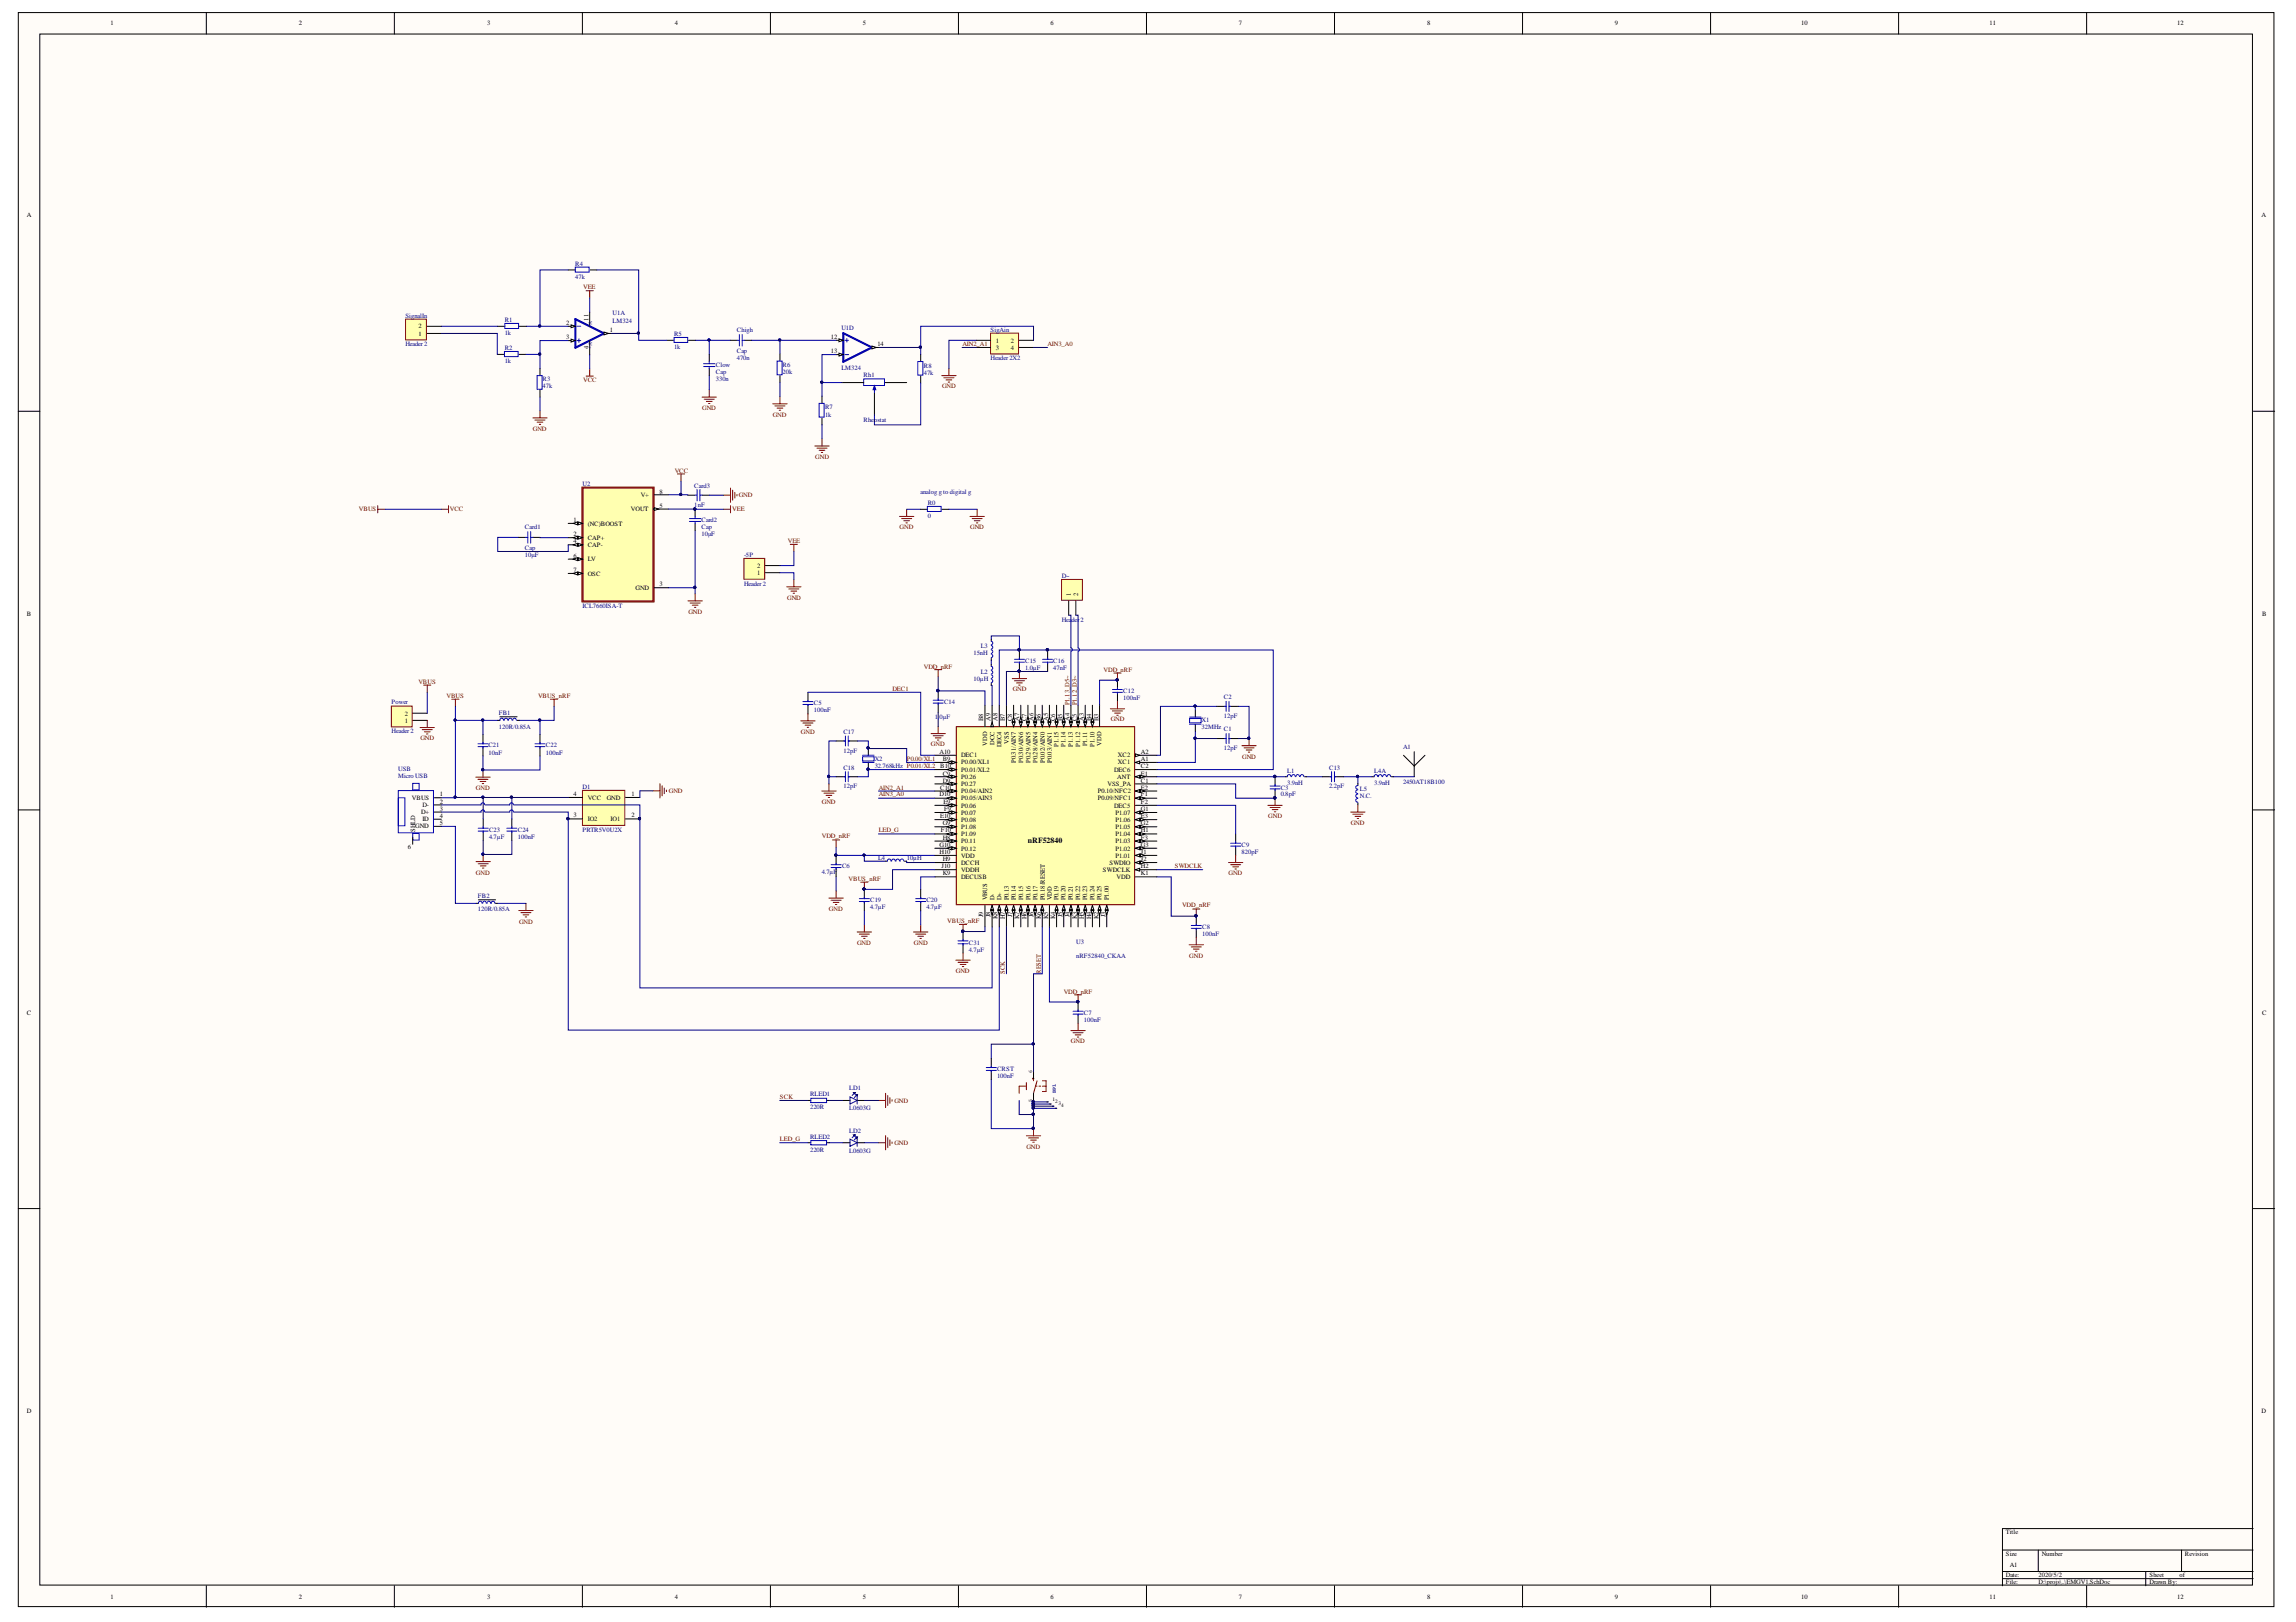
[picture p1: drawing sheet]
<svg xmlns="http://www.w3.org/2000/svg" width="297mm" height="210mm" viewBox="0 0 297 210" stroke-linecap="round" stroke-linejoin="round" font-family="sans-serif">
<defs><g id="words">
<text font-size="1" x="133" y="109.1">nRF52840</text>
<g font-size=".8">
<text x="14.3" y="3.3">1</text>
<text x="38.7" y="3.3">2</text>
<text x="63" y="3.3">3</text>
<text x="87.3" y="3.3">4</text>
<text x="111.6" y="3.3">5</text>
<text x="135.9" y="3.3">6</text>
<text x="160.3" y="3.3">7</text>
<text x="184.6" y="3.3">8</text>
<text x="208.9" y="3.3">9</text>
<text x="233" y="3.3">10</text>
<text x="257.4" y="3.3">11</text>
<text x="281.7" y="3.3">12</text>
<text x="3.5" y="28.1">A</text>
<text x="292.6" y="28.1">A</text>
<text x="76.1" y="41.5" transform="rotate(-90 76.1 41.5)">11</text>
<text x="54.1" y="43.4">1</text>
<text x="54.1" y="42.5">2</text>
<text x="73.2" y="43.9">3</text>
<text x="73.2" y="42.1">2</text>
<text x="76.1" y="45.2" transform="rotate(-90 76.1 45.2)">4</text>
<text x="78.9" y="43">1</text>
<text x="107.5" y="43.8">12</text>
<text x="107.5" y="45.7">13</text>
<text x="113.5" y="44.8">14</text>
<text x="128.8" y="44.4">1</text>
<text x="128.8" y="45.3">3</text>
<text x="130.8" y="44.4">2</text>
<text x="130.8" y="45.3">4</text>
<text x="82.9" y="64.3">V+</text>
<text x="85.3" y="63.9">8</text>
<text x="85.3" y="65.7">5</text>
<text x="74.2" y="67.6">1</text>
<text x="74.2" y="69.4">2</text>
<text x="74.2" y="70.3">4</text>
<text x="76" y="68">(NC)BOOST</text>
<text x="76" y="69.9">CAP+</text>
<text x="76" y="70.8">CAP-</text>
<text x="81.6" y="66.2">VOUT</text>
<text x="74.2" y="72.1">6</text>
<text x="74.2" y="74">7</text>
<text x="76" y="72.7">LV</text>
<text x="76" y="74.5">OSC</text>
<text x="82.2" y="76.4">GND</text>
<text x="85.3" y="75.9">3</text>
<text x="97.9" y="74.4">1</text>
<text x="97.9" y="73.5">2</text>
<text x="138.5" y="77.1" transform="rotate(-90 138.5 77.1)">1</text>
<text x="139.5" y="77.1" transform="rotate(-90 139.5 77.1)">2</text>
<text x="3.5" y="79.8">B</text>
<text x="292.6" y="79.8">B</text>
<text x="52.4" y="93.5">1</text>
<text x="52.4" y="92.6">2</text>
<text x="127.2" y="93.3" transform="rotate(-90 127.2 93.3)">B8</text>
<text x="128.1" y="93.3" transform="rotate(-90 128.1 93.3)">A9</text>
<text x="129.1" y="93.3" transform="rotate(-90 129.1 93.3)">A8</text>
<text x="130" y="93.3" transform="rotate(-90 130 93.3)">B7</text>
<text x="130.9" y="93.3" transform="rotate(-90 130.9 93.3)">C8</text>
<text x="131.9" y="93.3" transform="rotate(-90 131.9 93.3)">A7</text>
<text x="132.8" y="93.3" transform="rotate(-90 132.8 93.3)">C7</text>
<text x="133.7" y="93.3" transform="rotate(-90 133.7 93.3)">A6</text>
<text x="134.7" y="93.3" transform="rotate(-90 134.7 93.3)">B6</text>
<text x="135.6" y="93.3" transform="rotate(-90 135.6 93.3)">A5</text>
<text x="136.5" y="93.3" transform="rotate(-90 136.5 93.3)">C6</text>
<text x="137.4" y="93.3" transform="rotate(-90 137.4 93.3)">B5</text>
<text x="138.4" y="93.3" transform="rotate(-90 138.4 93.3)">A4</text>
<text x="139.3" y="93.3" transform="rotate(-90 139.3 93.3)">C5</text>
<text x="140.2" y="93.3" transform="rotate(-90 140.2 93.3)">A3</text>
<text x="141.2" y="93.3" transform="rotate(-90 141.2 93.3)">B4</text>
<text x="142.1" y="93.3" transform="rotate(-90 142.1 93.3)">B3</text>
<text x="121.5" y="97.6">A10</text>
<text x="121.6" y="99.4">B10</text>
<text x="122" y="98.5">B9</text>
<text x="122" y="100.4">C9</text>
<text x="122" y="101.3">D9</text>
<text x="124.3" y="98">DEC1</text>
<text x="124.3" y="98.9">P0.00/XL1</text>
<text x="124.3" y="99.9">P0.01/XL2</text>
<text x="124.3" y="100.8">P0.26</text>
<text x="124.3" y="101.7">P0.27</text>
<text x="127.7" y="96.5" transform="rotate(-90 127.7 96.5)">VDD</text>
<text x="128.6" y="96.4" transform="rotate(-90 128.6 96.4)">DCC</text>
<text x="129.6" y="96.7" transform="rotate(-90 129.6 96.7)">DEC4</text>
<text x="130.5" y="96.2" transform="rotate(-90 130.5 96.2)">VSS</text>
<text x="131.4" y="98.8" transform="rotate(-90 131.4 98.8)">P0.31/AIN7</text>
<text x="132.4" y="98.8" transform="rotate(-90 132.4 98.8)">P0.30/AIN6</text>
<text x="133.3" y="98.8" transform="rotate(-90 133.3 98.8)">P0.29/AIN5</text>
<text x="134.2" y="98.8" transform="rotate(-90 134.2 98.8)">P0.28/AIN4</text>
<text x="135.2" y="98.8" transform="rotate(-90 135.2 98.8)">P0.02/AIN0</text>
<text x="136.1" y="98.8" transform="rotate(-90 136.1 98.8)">P0.03/AIN1</text>
<text x="136.9" y="96.6" transform="rotate(-90 136.9 96.6)">P1.15</text>
<text x="137.9" y="96.6" transform="rotate(-90 137.9 96.6)">P1.14</text>
<text x="138.8" y="96.6" transform="rotate(-90 138.8 96.6)">P1.13</text>
<text x="139.7" y="96.6" transform="rotate(-90 139.7 96.6)">P1.12</text>
<text x="140.7" y="96.6" transform="rotate(-90 140.7 96.6)">P1.11</text>
<text x="141.6" y="96.6" transform="rotate(-90 141.6 96.6)">P1.10</text>
<text x="142.5" y="96.5" transform="rotate(-90 142.5 96.5)">VDD</text>
<text x="143.3" y="101.7">VSS_PA</text>
<text x="144.1" y="99.9">DEC6</text>
<text x="144.5" y="100.8">ANT</text>
<text x="144.6" y="98.9">XC1</text>
<text x="144.6" y="98">XC2</text>
<text x="147.6" y="101.3">C1</text>
<text x="147.6" y="100.4">E1</text>
<text x="147.6" y="99.4">C2</text>
<text x="147.6" y="98.5">A1</text>
<text x="147.6" y="97.6">A2</text>
<text x="53.3" y="103.5">VBUS</text>
<text x="53.7" y="107.7" transform="rotate(-90 53.7 107.7)">SHLD</text>
<text x="53.7" y="107.2">GND</text>
<text x="54.5" y="105.3">D+</text>
<text x="54.6" y="104.4">D-</text>
<text x="54.6" y="106.3">ID</text>
<text x="56.9" y="103.1">1</text>
<text x="56.9" y="104">2</text>
<text x="56.9" y="104.9">3</text>
<text x="56.9" y="106.8">5</text>
<text x="56.9" y="105.9">4</text>
<text x="74.2" y="103">4</text>
<text x="74.2" y="105.8">3</text>
<text x="76" y="103.5">VCC</text>
<text x="76" y="106.3">IO2</text>
<text x="78.5" y="103.5">GND</text>
<text x="79" y="106.3">IO1</text>
<text x="81.7" y="103">1</text>
<text x="81.7" y="105.8">2</text>
<text x="121.5" y="103.1">D10</text>
<text x="121.6" y="102.2">C10</text>
<text x="121.6" y="105.9">E10</text>
<text x="121.7" y="107.7">F10</text>
<text x="122" y="106.8">G9</text>
<text x="122.1" y="104">E9</text>
<text x="122.1" y="104.9">F9</text>
<text x="124.3" y="107.3">P1.08</text>
<text x="124.3" y="102.6">P0.04/AIN2</text>
<text x="124.3" y="103.6">P0.05/AIN3</text>
<text x="124.3" y="104.5">P0.06</text>
<text x="124.3" y="105.4">P0.07</text>
<text x="124.3" y="106.4">P0.08</text>
<text x="142" y="103.6">P0.09/NFC1</text>
<text x="142" y="102.6">P0.10/NFC2</text>
<text x="144.1" y="104.5">DEC5</text>
<text x="144.3" y="107.3">P1.05</text>
<text x="144.3" y="106.4">P1.06</text>
<text x="144.3" y="105.4">P1.07</text>
<text x="147.6" y="103.1">F1</text>
<text x="147.6" y="104">F2</text>
<text x="147.6" y="102.2">E2</text>
<text x="147.6" y="106.8">G2</text>
<text x="147.6" y="107.7">H1</text>
<text x="147.6" y="105.9">E3</text>
<text x="147.6" y="104.9">G1</text>
<text x="52.8" y="109.8">6</text>
<text x="121.5" y="110.5">H10</text>
<text x="121.5" y="109.6">G10</text>
<text x="121.8" y="112.4">J10</text>
<text x="122" y="111.4">H9</text>
<text x="122" y="113.3">K9</text>
<text x="122" y="108.6">H8</text>
<text x="124.3" y="111">VDD</text>
<text x="124.3" y="112.9">VDDH</text>
<text x="124.3" y="111.9">DCCH</text>
<text x="124.3" y="113.7">DECUSB</text>
<text x="124.3" y="108.2">P1.09</text>
<text x="124.3" y="110.1">P0.12</text>
<text x="124.3" y="109.2">P0.11</text>
<text x="142.7" y="112.9">SWDCLK</text>
<text x="143.5" y="111.9">SWDIO</text>
<text x="144.3" y="111">P1.01</text>
<text x="144.3" y="110.1">P1.02</text>
<text x="144.3" y="109.2">P1.03</text>
<text x="144.3" y="108.2">P1.04</text>
<text x="144.5" y="113.7">VDD</text>
<text x="147.6" y="112.4">H2</text>
<text x="147.6" y="111.4">J2</text>
<text x="147.6" y="110.5">J1</text>
<text x="147.6" y="113.3">K1</text>
<text x="147.6" y="109.6">G3</text>
<text x="147.6" y="108.6">F3</text>
<text x="127.2" y="118.7" transform="rotate(-90 127.2 118.7)">J9</text>
<text x="127.7" y="116.5" transform="rotate(-90 127.7 116.5)">VBUS</text>
<text x="128.1" y="118.7" transform="rotate(-90 128.1 118.7)">J8</text>
<text x="128.6" y="116.5" transform="rotate(-90 128.6 116.5)">D-</text>
<text x="129.1" y="119" transform="rotate(-90 129.1 119)">K8</text>
<text x="129.6" y="116.5" transform="rotate(-90 129.6 116.5)">D+</text>
<text x="130" y="119" transform="rotate(-90 130 119)">H7</text>
<text x="130.5" y="116.5" transform="rotate(-90 130.5 116.5)">P0.13</text>
<text x="130.9" y="118.7" transform="rotate(-90 130.9 118.7)">J7</text>
<text x="131.4" y="116.5" transform="rotate(-90 131.4 116.5)">P0.14</text>
<text x="131.9" y="119" transform="rotate(-90 131.9 119)">K7</text>
<text x="132.4" y="116.5" transform="rotate(-90 132.4 116.5)">P0.15</text>
<text x="132.8" y="119" transform="rotate(-90 132.8 119)">H6</text>
<text x="133.3" y="116.5" transform="rotate(-90 133.3 116.5)">P0.16</text>
<text x="133.7" y="118.7" transform="rotate(-90 133.7 118.7)">J6</text>
<text x="134.2" y="116.5" transform="rotate(-90 134.2 116.5)">P0.17</text>
<text x="134.7" y="119" transform="rotate(-90 134.7 119)">K6</text>
<text x="135.2" y="116.5" transform="rotate(-90 135.2 116.5)">P0.18/RESET</text>
<text x="135.6" y="119" transform="rotate(-90 135.6 119)">K5</text>
<text x="136.1" y="116.5" transform="rotate(-90 136.1 116.5)">VDD</text>
<text x="136.5" y="119" transform="rotate(-90 136.5 119)">K4</text>
<text x="136.9" y="116.5" transform="rotate(-90 136.9 116.5)">P0.19</text>
<text x="137.4" y="118.7" transform="rotate(-90 137.4 118.7)">J5</text>
<text x="137.9" y="116.5" transform="rotate(-90 137.9 116.5)">P0.20</text>
<text x="138.4" y="118.7" transform="rotate(-90 138.4 118.7)">J4</text>
<text x="138.8" y="116.5" transform="rotate(-90 138.8 116.5)">P0.21</text>
<text x="139.3" y="119" transform="rotate(-90 139.3 119)">K3</text>
<text x="139.7" y="116.5" transform="rotate(-90 139.7 116.5)">P0.22</text>
<text x="140.2" y="119" transform="rotate(-90 140.2 119)">H5</text>
<text x="140.7" y="116.5" transform="rotate(-90 140.7 116.5)">P0.23</text>
<text x="141.2" y="119" transform="rotate(-90 141.2 119)">H4</text>
<text x="141.6" y="116.5" transform="rotate(-90 141.6 116.5)">P0.24</text>
<text x="142.1" y="119" transform="rotate(-90 142.1 119)">K2</text>
<text x="142.5" y="116.5" transform="rotate(-90 142.5 116.5)">P0.25</text>
<text x="143" y="118.7" transform="rotate(-90 143 118.7)">J3</text>
<text x="143.4" y="116.5" transform="rotate(-90 143.4 116.5)">P1.00</text>
<text x="3.5" y="131.4">C</text>
<text x="292.6" y="131.4">C</text>
<text x="3.5" y="182.9">D</text>
<text x="292.6" y="182.9">D</text>
<text x="259.5" y="198.5">Title</text>
<text x="259.5" y="201.3">Size</text>
<text x="260" y="202.8">A1</text>
<text x="264.1" y="201.3">Number</text>
<text x="282.7" y="201.3">Revision</text>
<text x="14.3" y="206.9">1</text>
<text x="38.7" y="206.9">2</text>
<text x="63" y="206.9">3</text>
<text x="87.3" y="206.9">4</text>
<text x="111.6" y="206.9">5</text>
<text x="135.9" y="206.9">6</text>
<text x="160.3" y="206.9">7</text>
<text x="184.6" y="206.9">8</text>
<text x="208.9" y="206.9">9</text>
<text x="233" y="206.9">10</text>
<text x="257.4" y="206.9">11</text>
<text x="259.5" y="204.1">Date:</text>
<text x="259.5" y="205">File:</text>
<text x="263.7" y="204.1">2020/5/2</text>
<text x="263.7" y="205">D:\projs\..\EMGV1.SchDoc</text>
<text x="278.1" y="204.1">Sheet</text>
<text x="278.1" y="205">Drawn By:</text>
<text x="281.7" y="206.9">12</text>
<text x="282" y="204.1">of</text>
</g>
<g font-size=".8" fill="#000080">
<text x="74.4" y="34.4">R4</text>
<text x="52.4" y="41.1">SignalIn</text>
<text x="65.3" y="41.7">R1</text>
<text x="74.4" y="36.1">47k</text>
<text x="79.3" y="40.8">U1A</text>
<text x="79.3" y="41.7">LM324</text>
<text x="52.4" y="44.8">Header2</text>
<text x="65.3" y="43.3">1k</text>
<text x="65.3" y="47">1k</text>
<text x="65.3" y="45.3">R2</text>
<text x="87.2" y="45.2">1k</text>
<text x="87.2" y="43.5">R5</text>
<text x="92.6" y="47.5">Clow</text>
<text x="95.3" y="46.6">470n</text>
<text x="95.3" y="43">Chigh</text>
<text x="95.3" y="45.6">Cap</text>
<text x="101.2" y="47.5">R6</text>
<text x="108.9" y="42.7">U1D</text>
<text x="108.9" y="47.8">LM324</text>
<text x="119.5" y="47.6">R8</text>
<text x="128.1" y="42.9">SigAin</text>
<text x="128.1" y="46.6">Header2X2</text>
<text x="70.2" y="50.3">47k</text>
<text x="70.2" y="49.3">R3</text>
<text x="92.6" y="49.3">330n</text>
<text x="92.6" y="48.4">Cap</text>
<text x="101.2" y="48.4">20k</text>
<text x="106.7" y="53.9">1k</text>
<text x="106.7" y="53">R7</text>
<text x="111.7" y="48.8">Rh1</text>
<text x="119.5" y="48.5">47k</text>
<text x="111.7" y="54.6">Rheostat</text>
<text x="75.4" y="62.9">U2</text>
<text x="89.8" y="65.6">1nF</text>
<text x="89.8" y="63.1">Card3</text>
<text x="119.1" y="63.9">analog g to digital g</text>
<text x="120" y="65.4">R0</text>
<text x="67.9" y="68.5">Card1</text>
<text x="67.9" y="71.1">Cap</text>
<text x="90.8" y="69.4">10μF</text>
<text x="90.8" y="67.5">Card2</text>
<text x="90.8" y="68.4">Cap</text>
<text x="120" y="67">0</text>
<text x="67.9" y="72.1">10μF</text>
<text x="96.3" y="72.1">-5P</text>
<text x="96.3" y="75.8">Header2</text>
<text x="137.4" y="74.8">D~</text>
<text x="75.4" y="78.7">ICL7660ISA-T</text>
<text x="126.9" y="83.9">L3</text>
<text x="137.4" y="80.5">Hea</text>
<text x="138.6" y="80.5">der</text>
<text x="139.8" y="80.5">2</text>
<text x="125.9" y="88.1">10µH</text>
<text x="125.9" y="84.8">15nH</text>
<text x="126.9" y="87.2">L2</text>
<text x="132.6" y="85.8">C15</text>
<text x="132.6" y="86.7">1.0µF</text>
<text x="136.3" y="85.8">C16</text>
<text x="136.3" y="86.7">47nF</text>
<text x="145.3" y="89.7">C12</text>
<text x="50.7" y="91.2">Power</text>
<text x="50.7" y="94.9">Header2</text>
<text x="64.5" y="92.5">FB1</text>
<text x="64.5" y="94.3">120R/0.85A</text>
<text x="105.3" y="91.2">C5</text>
<text x="105.3" y="92.2">100nF</text>
<text x="109.1" y="95">C17</text>
<text x="121" y="93">1.0µF</text>
<text x="122.1" y="91.1">C14</text>
<text x="145.3" y="90.7">100nF</text>
<text x="155.5" y="93.4">X1</text>
<text x="155.5" y="94.4">32MHz</text>
<text x="158.3" y="94.6">C1</text>
<text x="158.3" y="90.5">C2</text>
<text x="158.3" y="92.9">12pF</text>
<text x="51.5" y="100.7">Micro USB</text>
<text x="51.5" y="99.8">USB</text>
<text x="63.2" y="96.7">C21</text>
<text x="63.2" y="97.7">10nF</text>
<text x="70.6" y="96.7">C22</text>
<text x="70.6" y="97.7">100nF</text>
<text x="109.1" y="99.6">C18</text>
<text x="109.1" y="102">12pF</text>
<text x="109.1" y="97.4">12pF</text>
<text x="113.2" y="98.4">X2</text>
<text x="113.2" y="99.4">32.768kHz P0.01/XL2</text>
<text x="158.3" y="97.1">12pF</text>
<text x="166.5" y="100">L1</text>
<text x="166.5" y="101.5">3.9nH</text>
<text x="172" y="99.6">C13</text>
<text x="172" y="102">2.2pF</text>
<text x="177.8" y="100">L4A</text>
<text x="177.8" y="101.5">3.9nH</text>
<text x="181.5" y="97">A1</text>
<text x="181.5" y="101.5">2450AT18B100</text>
<text x="63.3" y="107.6">C23</text>
<text x="67" y="107.6">C24</text>
<text x="75.4" y="102.1">D1</text>
<text x="75.4" y="107.6">PRTR5V0U2X</text>
<text x="165.7" y="102.2">C3</text>
<text x="165.7" y="103.1">0.8pF</text>
<text x="175.9" y="102.4">L5</text>
<text x="175.9" y="103.3">N.C.</text>
<text x="63.3" y="108.6">4.7µF</text>
<text x="67" y="108.6">100nF</text>
<text x="106.3" y="113.1">4.7µF</text>
<text x="108.9" y="112.4">C6</text>
<text x="113.6" y="111.3">L4</text>
<text x="117.3" y="111.3">10µH</text>
<text x="160.6" y="109.6">C9</text>
<text x="160.6" y="110.5">820pF</text>
<text x="61.8" y="116.2">FB2</text>
<text x="61.8" y="117.9">120R/0.85A</text>
<text x="112.6" y="116.8">C19</text>
<text x="112.6" y="117.7">4.7µF</text>
<text x="119.9" y="116.8">C20</text>
<text x="119.9" y="117.7">4.7µF</text>
<text x="125.3" y="122.2">C31</text>
<text x="125.3" y="123.2">4.7µF</text>
<text x="139.2" y="122.2">U3</text>
<text x="139.2" y="124">nRF52840_CKAA</text>
<text x="155.5" y="120.2">C8</text>
<text x="155.5" y="121.1">100nF</text>
<text x="140.2" y="131.4">C7</text>
<text x="140.2" y="132.3">100nF</text>
<text x="104.8" y="141.8">RLED1</text>
<text x="104.8" y="143.5">220R</text>
<text x="109.9" y="141.1">LD1</text>
<text x="109.9" y="143.7">L0603G</text>
<text x="129" y="138.6">CRST</text>
<text x="129" y="139.6">100nF</text>
<text x="104.8" y="147.3">RLED2</text>
<text x="104.8" y="149">220R</text>
<text x="109.9" y="146.6">LD2</text>
<text x="109.9" y="149.2">L0603G</text>
</g>
<g font-size=".8" fill="#800000">
<text x="75.4" y="37.4">VEE</text>
<text x="124.5" y="44.8">AIN2_A1</text>
<text x="135.5" y="44.8">AIN3_A0</text>
<text x="75.4" y="49.4">VCC</text>
<text x="90.8" y="53.1">GND</text>
<text x="100" y="53.9">GND</text>
<text x="121.9" y="50.3">GND</text>
<text x="68.9" y="55.8">GND</text>
<text x="105.5" y="59.4">GND</text>
<text x="87.3" y="61.2">VCC</text>
<text x="95.6" y="64.4">GND</text>
<text x="46.4" y="66.2">VBUS</text>
<text x="58.2" y="66.2">VCC</text>
<text x="94.7" y="66.2">VEE</text>
<text x="101.9" y="70.3">VEE</text>
<text x="116.4" y="68.5">GND</text>
<text x="125.5" y="68.5">GND</text>
<text x="101.8" y="77.6">GND</text>
<text x="89.1" y="79.4">GND</text>
<text x="54.1" y="88.5">VBUS</text>
<text x="115.5" y="89.4">DEC1</text>
<text x="119.5" y="86.5">VDD_nRF</text>
<text x="131" y="89.5">GND</text>
<text x="142.8" y="86.9">VDD_nRF</text>
<text x="54.4" y="95.8">GND</text>
<text x="57.8" y="90.3">VBUS</text>
<text x="69.6" y="90.3">VBUS_nRF</text>
<text x="103.6" y="95">GND</text>
<text x="138.4" y="91.2" transform="rotate(-90 138.4 91.2)">P1.13_D5~</text>
<text x="139.3" y="91.2" transform="rotate(-90 139.3 91.2)">P1.12_D3~</text>
<text x="143.7" y="93.4">GND</text>
<text x="117.3" y="98.5">P0.00/XL1</text>
<text x="120.4" y="96.6">GND</text>
<text x="160.7" y="98.2">GND</text>
<text x="61.6" y="102.2">GND</text>
<text x="86.5" y="102.6">GND</text>
<text x="106.3" y="104">GND</text>
<text x="113.7" y="107.7">LED_G</text>
<text x="113.7" y="103.1">AIN3_A0</text>
<text x="113.7" y="102.2">AIN2_A1</text>
<text x="164.1" y="105.9">GND</text>
<text x="174.7" y="106.8">GND</text>
<text x="61.6" y="113.2">GND</text>
<text x="106.3" y="108.5">VDD_nRF</text>
<text x="109.8" y="114">VBUS_nRF</text>
<text x="152" y="112.4">SWDCLK</text>
<text x="158.9" y="113.3">GND</text>
<text x="67.2" y="119.5">GND</text>
<text x="107.2" y="117.9">GND</text>
<text x="122.6" y="119.5">VBUS_nRF</text>
<text x="152.9" y="117.4">VDD_nRF</text>
<text x="110.9" y="122.2">GND</text>
<text x="118.2" y="122.2">GND</text>
<text x="123.7" y="126">GND</text>
<text x="153.9" y="123.9">GND</text>
<text x="130" y="126" transform="rotate(-90 130 126)">SCK</text>
<text x="134.7" y="126" transform="rotate(-90 134.7 126)">RESET</text>
<text x="137.6" y="128.6">VDD_nRF</text>
<text x="138.5" y="135">GND</text>
<text x="100.9" y="142.3">SCK</text>
<text x="115.7" y="142.7">GND</text>
<text x="100.9" y="147.7">LED_G</text>
<text x="115.7" y="148.2">GND</text>
<text x="132.8" y="148.7">GND</text>
</g>
<g font-size=".7" fill="#000080">
<text x="76.1" y="41.6" transform="rotate(90 76.1 41.6)">V-</text>
<text x="76.1" y="44.3" transform="rotate(90 76.1 44.3)">V+</text>
<text x="136.6" y="141.5" transform="rotate(-90 136.6 141.5)">BP1</text>
</g>
<g font-size=".7">
<text x="133.6" y="142.6" transform="rotate(-90 133.6 142.6)">5</text>
<text x="133.6" y="138.9" transform="rotate(-90 133.6 138.9)">6</text>
<text x="136.2" y="142.4">1</text>
<text x="136.5" y="142.7">2</text>
<text x="136.9" y="143">3</text>
<text x="137.3" y="143.3">4</text>
</g>
</g></defs>
<g fill="#fffcf8" stroke="#000" stroke-width=".13">
<path d="M2.4 1.6h291.8v206.3h-291.8z"/>
<path d="M5.1 4.4h286.3v200.7h-286.3z"/>
</g>
<g fill="none" stroke="#000" stroke-width=".13">
<path d="M26.7 1.6v2.8M51 1.6v2.8M75.3 1.6v2.8M99.7 1.6v2.8M124 1.6v2.8M148.3 1.6v2.8M172.6 1.6v2.8M197 1.6v2.8M221.3 1.6v2.8M245.6 1.6v2.8M270 1.6v2.8M2.4 53.2h2.7"/>
<path d="M291.5 53.2h2.8M2.4 104.8h2.7M291.5 104.8h2.8M2.4 156.4h2.7M291.5 156.4h2.8M291.5 197.8h-32.4v7.4M26.7 205.2v2.8M51 205.2v2.8M75.3 205.2v2.8M99.7 205.2v2.8M124 205.2v2.8M148.3 205.2v2.8"/>
<path d="M172.6 205.2v2.8M197 205.2v2.8M221.3 205.2v2.8M245.6 205.2v2.8M259.1 200.6h32.4M259.1 203.4h32.4M259.1 204.3h32.4M263.7 200.6v2.8M270 205.2v2.8M277.6 203.4v1.8M282.2 200.6v2.8"/>
</g>
<path d="M52.5 41.3h2.7v2.7h-2.7z" fill="#ffffb0" stroke="#800000" stroke-width=".13"/>
<path d="M55.2 43.2h1.9M55.2 42.2h1.9M64.3 45.9h1M64.4 42.2h.9M67.1 45.9h.9M67.2 42.2h.9M73.5 44.1h.9" fill="none" stroke="#000" stroke-width=".13"/>
<path d="M65.3 45.5h1.7v.6h-1.7zM65.3 41.9h1.8v.6h-1.8zM74.7 44.1h.4M74.7 42.2h.4M74.9 43.8v.5" fill="none" stroke="#00f" stroke-width=".13"/>
<path d="M74.4 41.3l3.7 1.9-3.7 1.8z" fill="none" stroke="#00f" stroke-width=".28"/>
<path d="M73.9 43.9l.5 .2-.5 .2z" fill="#fffcf8"/>
<path d="M73.5 42.2h.9M73.9 43.9l.5 .2-.5 .2z" fill="none" stroke="#000" stroke-width=".13"/>
<path d="M73.9 42l.5 .2-.5 .2z" fill="#fffcf8"/>
<path d="M73.9 42l.5 .2-.5 .2zM76.3 44.1v1.8M78.1 43.2h1" fill="none" stroke="#000" stroke-width=".13"/>
<path d="M78.1 43l.6 .2-.6 .1z" fill="#fffcf8"/>
<path d="M73.5 34.9h.9M76.3 34.9h.9M69.9 47.7v.9M69.9 50.5v.9M76.3 40.4v1.8M78.1 43l.6 .2-.6 .1zM86.3 44h.9M89.1 44h.9" fill="none" stroke="#000" stroke-width=".13"/>
<path d="M74.4 34.6h1.8v.6h-1.8zM69.5 48.6h.6v1.8h-.6zM87.2 43.7h1.8v.6h-1.8z" fill="none" stroke="#00f" stroke-width=".13"/>
<path d="M68.9 54.1h1.9M69.2 54.4h1.3M69.5 54.6h.7M69.8 54.9h.2M69.9 53.2v.9" fill="none" stroke="#800000" stroke-width=".13"/>
<path d="M50.6 91.4h2.7v2.7h-2.7z" fill="#ffffb0" stroke="#800000" stroke-width=".13"/>
<path d="M91.8 45.9v.9M91.8 47.7v.9M94.4 44h1M96.3 44h.9M100.9 45.8v.9M100.9 48.6v.9M108.2 44h.9M53.4 93.2h1.9M53.4 92.3h1.9" fill="none" stroke="#000" stroke-width=".13"/>
<g fill="none" stroke="#800000" stroke-width=".13">
<path d="M75.8 48.7h1M76.3 47.7v1M90.8 51.4h1.9M91.1 51.7h1.3M91.4 51.9h.7M91.7 52.2h.2M91.8 50.5v.9M100 52.3h1.8M100.3 52.5h1.3M100.5 52.8h.8M100.8 53.1h.2M100.9 51.3v1"/>
<path d="M54.3 94.2h1.9M54.6 94.4h1.3M54.9 94.7h.7M55.2 95h.2M55.3 93.2v1"/>
</g>
<path d="M91 47.1h1.5M91 47.4h1.5M91.8 46.8v.3M91.8 47.4v.3M95.4 44h.2M95.6 43.3v1.5M96 43.3v1.5M96 44h.3M100.5 46.7h.7v1.8h-.7zM109.3 44h.5M109.3 45.9h.5M109.6 43.8v.5" fill="none" stroke="#00f" stroke-width=".13"/>
<path d="M109.1 43.1l3.7 1.9-3.7 1.8z" fill="none" stroke="#00f" stroke-width=".28"/>
<path d="M108.5 43.9l.6 .1-.6 .2z" fill="#fffcf8"/>
<path d="M108.2 45.9h.9M108.5 43.9l.6 .1-.6 .2z" fill="none" stroke="#000" stroke-width=".13"/>
<path d="M108.5 45.7l.6 .2-.6 .2z" fill="#fffcf8"/>
<path d="M108.5 45.7l.6 .2-.6 .2zM112.8 45h.9" fill="none" stroke="#000" stroke-width=".13"/>
<path d="M112.8 44.8l.6 .2-.6 .1z" fill="#fffcf8"/>
<path d="M106.3 51.3v.9M106.3 54.1v.9M112.8 44.8l.6 .2-.6 .1zM119.1 45.9v.9M119.1 48.6v1" fill="none" stroke="#000" stroke-width=".13"/>
<path d="M106 52.2h.6v1.8h-.6zM118.7 46.8h.7v1.7h-.7z" fill="none" stroke="#00f" stroke-width=".13"/>
<path d="M105.4 57.7h1.9M105.7 58h1.3M106 58.3h.7M106.3 58.5h.1M106.3 56.8v.9" fill="none" stroke="#800000" stroke-width=".13"/>
<path d="M111.7 49h2.7v.9h-2.7z" fill="#fff" stroke="#00f" stroke-width=".13"/>
<path d="M113.1 50.1v.8" fill="none" stroke="#00f" stroke-width=".13"/>
<path d="M113.1 49.9l.2 .5h-.4z" fill="#00f"/>
<path d="M113.1 49.9l.2 .5h-.4z" fill="none" stroke="#00f" stroke-width=".13"/>
<path d="M109 49.5h2.7M113.1 50.9v2.8M114.5 49.5h2.8" fill="none" stroke="#000" stroke-width=".13"/>
<path d="M121.8 48.6h1.9M122.1 48.9h1.3M122.4 49.2h.7M122.7 49.4h.2M122.8 47.7v.9" fill="none" stroke="#800000" stroke-width=".13"/>
<path d="M75.4 63.1h9.1v14.7h-9.1z" fill="#ffffb0" stroke="#800000" stroke-width=".28"/>
<path d="M73.5 67.7h1.9" fill="none" stroke="#000" stroke-width=".13"/>
<path d="M74.8 67.5l.6 .2-.6 .2z" fill="#fffcf8"/>
<path d="M74.8 67.5l.6 .2-.6 .2z" fill="none" stroke="#000" stroke-width=".13"/>
<path d="M74.2 67.7l.5-.2v.4z" fill="#fffcf8"/>
<path d="M73.5 69.6h1.9M74.2 67.7l.5-.2v.4z" fill="none" stroke="#000" stroke-width=".13"/>
<path d="M74.8 69.4l.6 .2-.6 .2z" fill="#fffcf8"/>
<path d="M74.8 69.4l.6 .2-.6 .2z" fill="none" stroke="#000" stroke-width=".13"/>
<path d="M74.2 69.6l.5-.2v.4z" fill="#fffcf8"/>
<path d="M73.5 70.5h1.9M74.2 69.6l.5-.2v.4z" fill="none" stroke="#000" stroke-width=".13"/>
<path d="M74.8 70.3l.6 .2-.6 .2z" fill="#fffcf8"/>
<path d="M74.8 70.3l.6 .2-.6 .2z" fill="none" stroke="#000" stroke-width=".13"/>
<path d="M74.2 70.5l.5-.2v.4z" fill="#fffcf8"/>
<path d="M73.5 72.4h1.9M74.2 70.5l.5-.2v.4z" fill="none" stroke="#000" stroke-width=".13"/>
<path d="M74.8 72.2l.6 .2-.6 .1z" fill="#fffcf8"/>
<path d="M74.8 72.2l.6 .2-.6 .1z" fill="none" stroke="#000" stroke-width=".13"/>
<path d="M74.2 72.4l.5-.2v.3z" fill="#fffcf8"/>
<path d="M73.5 74.2h1.9M74.2 72.4l.5-.2v.3z" fill="none" stroke="#000" stroke-width=".13"/>
<path d="M74.8 74l.6 .2-.6 .2z" fill="#fffcf8"/>
<path d="M74.8 74l.6 .2-.6 .2z" fill="none" stroke="#000" stroke-width=".13"/>
<path d="M74.2 74.2l.5-.2v.4z" fill="#fffcf8"/>
<path d="M74.2 74.2l.5-.2v.4zM84.6 64h1.9M84.6 65.9h1.9" fill="none" stroke="#000" stroke-width=".13"/>
<path d="M84.6 65.7l.6 .2-.6 .2z" fill="#fffcf8"/>
<path d="M67.1 69.5h.9M68.9 69.5h1M84.6 65.7l.6 .2-.6 .2zM84.6 76.1h1.9M89 64.1h.9M89.9 65.9v.9M89.9 67.8v.9M90.8 64.1h1" fill="none" stroke="#000" stroke-width=".13"/>
<path d="M68 69.5h.3M68.3 68.8v1.5M68.7 68.8v1.5M68.7 69.5h.2M89.2 67.1h1.5M89.2 67.5h1.5M89.9 64.1h.3M89.9 66.8v.3M89.9 67.5v.3M90.2 63.3v1.5M90.6 63.3v1.5M90.6 64.1h.2" fill="none" stroke="#00f" stroke-width=".13"/>
<circle cx="89.9" cy="65.9" r=".14" fill="#000080" stroke="#000080" stroke-width=".13"/>
<g fill="none" stroke="#800000" stroke-width=".13">
<path d="M75.8 37.6h1M76.3 37.6v1M87.6 61.3h1M88.1 61.3v1M89 77.8h1.9M89.3 78h1.3M89.6 78.3h.7M89.8 78.6h.2M89.9 76.8v1M93.6 65.9h.9M93.6 64.1h.9M94.5 63.2v1.8"/>
<path d="M94.5 65.4v1M94.8 63.4v1.3M95.1 63.7v.8M95.3 64v.2"/>
</g>
<path d="M123.7 94h23.1v23.1h-23.1z" fill="#ffffb0" stroke="#800000" stroke-width=".13"/>
<path d="M120.9 97.7h2.8M120.9 110.7h2.8M146.9 101.4h2.8M146.9 100.5h2.8" fill="none" stroke="#000" stroke-width=".13"/>
<path d="M146.9 100.5l.5-.2v.4z" fill="#fffcf8"/>
<path d="M146.9 100.5l.5-.2v.4z" fill="none" stroke="#000" stroke-width=".13"/>
<path d="M147.5 100.3l.6 .2-.6 .2z" fill="#fffcf8"/>
<path d="M146.9 99.6h2.8M146.9 98.7h2.8M147.5 100.3l.6 .2-.6 .2z" fill="none" stroke="#000" stroke-width=".13"/>
<path d="M146.9 98.7l.5-.2v.4z" fill="#fffcf8"/>
<path d="M146.9 98.7l.5-.2v.4zM146.9 97.7h2.8" fill="none" stroke="#000" stroke-width=".13"/>
<path d="M146.9 97.6l.5 .1-.5 .2z" fill="#fffcf8"/>
<path d="M141.3 91.3v2.7M142.3 91.3v2.7M146.9 97.6l.5 .1-.5 .2z" fill="none" stroke="#000" stroke-width=".13"/>
<path d="M141.1 93.5h.4l-.2 .5z" fill="#fffcf8"/>
<path d="M141.1 93.5h.4l-.2 .5z" fill="none" stroke="#000" stroke-width=".13"/>
<path d="M141.3 92.8l.2 .6h-.4z" fill="#fffcf8"/>
<path d="M120.9 98.7h2.8M141.3 92.8l.2 .6h-.4z" fill="none" stroke="#000" stroke-width=".13"/>
<path d="M123.2 98.5l.5 .2-.5 .2z" fill="#fffcf8"/>
<path d="M123.2 98.5l.5 .2-.5 .2z" fill="none" stroke="#000" stroke-width=".13"/>
<path d="M122.5 98.7l.6-.2v.4z" fill="#fffcf8"/>
<path d="M120.9 99.6h2.8M122.5 98.7l.6-.2v.4z" fill="none" stroke="#000" stroke-width=".13"/>
<path d="M123.2 99.4l.5 .2-.5 .2z" fill="#fffcf8"/>
<path d="M123.2 99.4l.5 .2-.5 .2z" fill="none" stroke="#000" stroke-width=".13"/>
<path d="M122.5 99.6l.6-.2v.4z" fill="#fffcf8"/>
<path d="M122.5 99.6l.6-.2v.4zM133.9 91.3v2.7" fill="none" stroke="#000" stroke-width=".13"/>
<path d="M133.7 93.5h.4l-.2 .5z" fill="#fffcf8"/>
<path d="M133.7 93.5h.4l-.2 .5z" fill="none" stroke="#000" stroke-width=".13"/>
<path d="M133.9 92.8l.2 .6h-.4z" fill="#fffcf8"/>
<path d="M127.4 91.3v2.7M128.4 91.3v2.7M129.3 91.3v2.7M130.2 91.3v2.7M133.9 92.8l.2 .6h-.4z" fill="none" stroke="#000" stroke-width=".13"/>
<path d="M128.4 93.5l.1 .5h-.3z" fill="#fffcf8"/>
<path d="M128.4 93.5l.1 .5h-.3zM146.9 112.5h2.8" fill="none" stroke="#000" stroke-width=".13"/>
<path d="M146.9 112.5l.5-.1v.3z" fill="#fffcf8"/>
<path d="M146.9 112.5l.5-.1v.3zM146.9 111.6h2.8" fill="none" stroke="#000" stroke-width=".13"/>
<path d="M146.9 111.6l.5-.2v.4z" fill="#fffcf8"/>
<path d="M146.9 111.6l.5-.2v.4z" fill="none" stroke="#000" stroke-width=".13"/>
<path d="M147.5 111.4l.6 .2-.6 .2z" fill="#fffcf8"/>
<path d="M146.9 110.7h2.8M147.5 111.4l.6 .2-.6 .2z" fill="none" stroke="#000" stroke-width=".13"/>
<path d="M146.9 110.7l.5-.2v.4z" fill="#fffcf8"/>
<path d="M146.9 110.7l.5-.2v.4z" fill="none" stroke="#000" stroke-width=".13"/>
<path d="M147.5 110.5l.6 .2-.6 .2z" fill="#fffcf8"/>
<path d="M128.4 117.2v2.8M147.5 110.5l.6 .2-.6 .2z" fill="none" stroke="#000" stroke-width=".13"/>
<path d="M128.4 117.2l.1 .5h-.3z" fill="#fffcf8"/>
<path d="M128.4 117.2l.1 .5h-.3z" fill="none" stroke="#000" stroke-width=".13"/>
<path d="M128.2 117.8h.3l-.1 .6z" fill="#fffcf8"/>
<path d="M128.2 117.8h.3l-.1 .6zM136.7 117.2v2.8" fill="none" stroke="#000" stroke-width=".13"/>
<path d="M136.7 117.2l.2 .5h-.4z" fill="#fffcf8"/>
<path d="M136.7 117.2l.2 .5h-.4z" fill="none" stroke="#000" stroke-width=".13"/>
<path d="M136.5 117.8h.4l-.2 .6z" fill="#fffcf8"/>
<path d="M120.9 112.5h2.8M120.9 111.6h2.8M120.9 113.5h2.8M127.4 117.2v2.8M129.3 117.2v2.8M136.5 117.8h.4l-.2 .6z" fill="none" stroke="#000" stroke-width=".13"/>
<path d="M129.3 117.2l.2 .5h-.4z" fill="#fffcf8"/>
<path d="M129.3 117.2l.2 .5h-.4z" fill="none" stroke="#000" stroke-width=".13"/>
<path d="M129.1 117.8h.4l-.2 .6z" fill="#fffcf8"/>
<path d="M129.1 117.8h.4l-.2 .6zM137.6 117.2v2.8" fill="none" stroke="#000" stroke-width=".13"/>
<path d="M137.6 117.2l.2 .5h-.4z" fill="#fffcf8"/>
<path d="M137.6 117.2l.2 .5h-.4z" fill="none" stroke="#000" stroke-width=".13"/>
<path d="M137.4 117.8h.4l-.2 .6z" fill="#fffcf8"/>
<path d="M137.4 117.8h.4l-.2 .6zM138.5 117.2v2.8" fill="none" stroke="#000" stroke-width=".13"/>
<path d="M138.5 117.2l.2 .5h-.3z" fill="#fffcf8"/>
<path d="M138.5 117.2l.2 .5h-.3z" fill="none" stroke="#000" stroke-width=".13"/>
<path d="M138.4 117.8h.3l-.2 .6z" fill="#fffcf8"/>
<path d="M138.4 117.8h.3l-.2 .6zM139.5 117.2v2.8" fill="none" stroke="#000" stroke-width=".13"/>
<path d="M139.5 117.2l.2 .5h-.4z" fill="#fffcf8"/>
<path d="M139.5 117.2l.2 .5h-.4z" fill="none" stroke="#000" stroke-width=".13"/>
<path d="M139.3 117.8h.4l-.2 .6z" fill="#fffcf8"/>
<path d="M139.3 117.8h.4l-.2 .6zM140.4 117.2v2.8" fill="none" stroke="#000" stroke-width=".13"/>
<path d="M140.4 117.2l.2 .5h-.4z" fill="#fffcf8"/>
<path d="M140.4 117.2l.2 .5h-.4z" fill="none" stroke="#000" stroke-width=".13"/>
<path d="M140.2 117.8h.4l-.2 .6z" fill="#fffcf8"/>
<path d="M140.2 117.8h.4l-.2 .6zM141.3 117.2v2.8" fill="none" stroke="#000" stroke-width=".13"/>
<path d="M141.3 117.2l.2 .5h-.4z" fill="#fffcf8"/>
<path d="M141.3 117.2l.2 .5h-.4z" fill="none" stroke="#000" stroke-width=".13"/>
<path d="M141.1 117.8h.4l-.2 .6z" fill="#fffcf8"/>
<path d="M141.1 117.8h.4l-.2 .6zM146.9 113.5h2.8M146.9 103.3h2.8" fill="none" stroke="#000" stroke-width=".13"/>
<path d="M146.9 103.3l.5-.2v.4z" fill="#fffcf8"/>
<path d="M146.9 103.3l.5-.2v.4z" fill="none" stroke="#000" stroke-width=".13"/>
<path d="M147.5 103.1l.6 .2-.6 .2z" fill="#fffcf8"/>
<path d="M120.9 107h2.8M147.5 103.1l.6 .2-.6 .2z" fill="none" stroke="#000" stroke-width=".13"/>
<path d="M123.2 106.8l.5 .2-.5 .2z" fill="#fffcf8"/>
<path d="M123.2 106.8l.5 .2-.5 .2z" fill="none" stroke="#000" stroke-width=".13"/>
<path d="M122.5 107l.6-.2v.4z" fill="#fffcf8"/>
<path d="M122.5 107l.6-.2v.4zM142.3 117.2v2.8" fill="none" stroke="#000" stroke-width=".13"/>
<path d="M142.3 117.2l.1 .5h-.3z" fill="#fffcf8"/>
<path d="M142.3 117.2l.1 .5h-.3z" fill="none" stroke="#000" stroke-width=".13"/>
<path d="M142.1 117.8h.3l-.1 .6z" fill="#fffcf8"/>
<path d="M142.1 117.8h.3l-.1 .6zM143.2 117.2v2.8" fill="none" stroke="#000" stroke-width=".13"/>
<path d="M143.2 117.2l.2 .5h-.4z" fill="#fffcf8"/>
<path d="M143.2 117.2l.2 .5h-.4z" fill="none" stroke="#000" stroke-width=".13"/>
<path d="M143 117.8h.4l-.2 .6z" fill="#fffcf8"/>
<path d="M120.9 100.5h2.8M143 117.8h.4l-.2 .6z" fill="none" stroke="#000" stroke-width=".13"/>
<path d="M123.2 100.3l.5 .2-.5 .2z" fill="#fffcf8"/>
<path d="M123.2 100.3l.5 .2-.5 .2z" fill="none" stroke="#000" stroke-width=".13"/>
<path d="M122.5 100.5l.6-.2v.4z" fill="#fffcf8"/>
<path d="M120.9 101.4h2.8M122.5 100.5l.6-.2v.4z" fill="none" stroke="#000" stroke-width=".13"/>
<path d="M123.2 101.3l.5 .1-.5 .2z" fill="#fffcf8"/>
<path d="M123.2 101.3l.5 .1-.5 .2z" fill="none" stroke="#000" stroke-width=".13"/>
<path d="M122.5 101.4l.6-.1v.3z" fill="#fffcf8"/>
<path d="M120.9 102.4h2.8M122.5 101.4l.6-.1v.3z" fill="none" stroke="#000" stroke-width=".13"/>
<path d="M123.2 102.2l.5 .2-.5 .2z" fill="#fffcf8"/>
<path d="M123.2 102.2l.5 .2-.5 .2z" fill="none" stroke="#000" stroke-width=".13"/>
<path d="M122.5 102.4l.6-.2v.4z" fill="#fffcf8"/>
<path d="M120.9 103.3h2.8M122.5 102.4l.6-.2v.4z" fill="none" stroke="#000" stroke-width=".13"/>
<path d="M123.2 103.1l.5 .2-.5 .2z" fill="#fffcf8"/>
<path d="M123.2 103.1l.5 .2-.5 .2z" fill="none" stroke="#000" stroke-width=".13"/>
<path d="M122.5 103.3l.6-.2v.4z" fill="#fffcf8"/>
<path d="M120.9 104.2h2.8M122.5 103.3l.6-.2v.4z" fill="none" stroke="#000" stroke-width=".13"/>
<path d="M123.2 104l.5 .2-.5 .2z" fill="#fffcf8"/>
<path d="M123.2 104l.5 .2-.5 .2z" fill="none" stroke="#000" stroke-width=".13"/>
<path d="M122.5 104.2l.6-.2v.4z" fill="#fffcf8"/>
<path d="M120.9 105.1h2.8M122.5 104.2l.6-.2v.4z" fill="none" stroke="#000" stroke-width=".13"/>
<path d="M123.2 105l.5 .1-.5 .2z" fill="#fffcf8"/>
<path d="M123.2 105l.5 .1-.5 .2z" fill="none" stroke="#000" stroke-width=".13"/>
<path d="M122.5 105.1l.6-.1v.3z" fill="#fffcf8"/>
<path d="M120.9 106.1h2.8M122.5 105.1l.6-.1v.3z" fill="none" stroke="#000" stroke-width=".13"/>
<path d="M123.2 105.9l.5 .2-.5 .2z" fill="#fffcf8"/>
<path d="M123.2 105.9l.5 .2-.5 .2z" fill="none" stroke="#000" stroke-width=".13"/>
<path d="M122.5 106.1l.6-.2v.4z" fill="#fffcf8"/>
<path d="M120.9 107.9h2.8M122.5 106.1l.6-.2v.4z" fill="none" stroke="#000" stroke-width=".13"/>
<path d="M123.2 107.7l.5 .2-.5 .2z" fill="#fffcf8"/>
<path d="M123.2 107.7l.5 .2-.5 .2z" fill="none" stroke="#000" stroke-width=".13"/>
<path d="M122.5 107.9l.6-.2v.4z" fill="#fffcf8"/>
<path d="M122.5 107.9l.6-.2v.4zM130.2 117.2v2.8" fill="none" stroke="#000" stroke-width=".13"/>
<path d="M130.2 117.2l.2 .5h-.4z" fill="#fffcf8"/>
<path d="M130.2 117.2l.2 .5h-.4z" fill="none" stroke="#000" stroke-width=".13"/>
<path d="M130 117.8h.4l-.2 .6z" fill="#fffcf8"/>
<path d="M130 117.8h.4l-.2 .6zM131.1 117.2v2.8" fill="none" stroke="#000" stroke-width=".13"/>
<path d="M131.1 117.2l.2 .5h-.4z" fill="#fffcf8"/>
<path d="M131.1 117.2l.2 .5h-.4z" fill="none" stroke="#000" stroke-width=".13"/>
<path d="M130.9 117.8h.4l-.2 .6z" fill="#fffcf8"/>
<path d="M130.9 117.8h.4l-.2 .6zM132.1 117.2v2.8" fill="none" stroke="#000" stroke-width=".13"/>
<path d="M132.1 117.2l.1 .5h-.3z" fill="#fffcf8"/>
<path d="M132.1 117.2l.1 .5h-.3z" fill="none" stroke="#000" stroke-width=".13"/>
<path d="M131.9 117.8h.3l-.1 .6z" fill="#fffcf8"/>
<path d="M131.9 117.8h.3l-.1 .6zM133 117.2v2.8" fill="none" stroke="#000" stroke-width=".13"/>
<path d="M133 117.2l.2 .5h-.4z" fill="#fffcf8"/>
<path d="M133 117.2l.2 .5h-.4z" fill="none" stroke="#000" stroke-width=".13"/>
<path d="M132.8 117.8h.4l-.2 .6z" fill="#fffcf8"/>
<path d="M120.9 109.8h2.8M132.8 117.8h.4l-.2 .6z" fill="none" stroke="#000" stroke-width=".13"/>
<path d="M123.2 109.6l.5 .2-.5 .2z" fill="#fffcf8"/>
<path d="M123.2 109.6l.5 .2-.5 .2z" fill="none" stroke="#000" stroke-width=".13"/>
<path d="M122.5 109.8l.6-.2v.4z" fill="#fffcf8"/>
<path d="M120.9 108.8h2.8M122.5 109.8l.6-.2v.4z" fill="none" stroke="#000" stroke-width=".13"/>
<path d="M123.2 108.7l.5 .1-.5 .2z" fill="#fffcf8"/>
<path d="M123.2 108.7l.5 .1-.5 .2z" fill="none" stroke="#000" stroke-width=".13"/>
<path d="M122.5 108.8l.6-.1v.3z" fill="#fffcf8"/>
<path d="M122.5 108.8l.6-.1v.3zM133.9 117.2v2.8" fill="none" stroke="#000" stroke-width=".13"/>
<path d="M133.9 117.2l.2 .5h-.4z" fill="#fffcf8"/>
<path d="M133.9 117.2l.2 .5h-.4z" fill="none" stroke="#000" stroke-width=".13"/>
<path d="M133.7 117.8h.4l-.2 .6z" fill="#fffcf8"/>
<path d="M133.7 117.8h.4l-.2 .6zM134.8 117.2v2.8" fill="none" stroke="#000" stroke-width=".13"/>
<path d="M134.8 117.2l.2 .5h-.3z" fill="#fffcf8"/>
<path d="M134.8 117.2l.2 .5h-.3z" fill="none" stroke="#000" stroke-width=".13"/>
<path d="M134.7 117.8h.3l-.2 .6z" fill="#fffcf8"/>
<path d="M134.7 117.8h.3l-.2 .6zM146.9 104.2h2.8M146.9 102.4h2.8" fill="none" stroke="#000" stroke-width=".13"/>
<path d="M146.9 102.4l.5-.2v.4z" fill="#fffcf8"/>
<path d="M146.9 102.4l.5-.2v.4z" fill="none" stroke="#000" stroke-width=".13"/>
<path d="M147.5 102.2l.6 .2-.6 .2z" fill="#fffcf8"/>
<path d="M135.8 91.3v2.7M147.5 102.2l.6 .2-.6 .2z" fill="none" stroke="#000" stroke-width=".13"/>
<path d="M135.6 93.5h.4l-.2 .5z" fill="#fffcf8"/>
<path d="M135.6 93.5h.4l-.2 .5z" fill="none" stroke="#000" stroke-width=".13"/>
<path d="M135.8 92.8l.2 .6h-.4z" fill="#fffcf8"/>
<path d="M134.8 91.3v2.7M135.8 92.8l.2 .6h-.4z" fill="none" stroke="#000" stroke-width=".13"/>
<path d="M134.7 93.5h.3l-.2 .5z" fill="#fffcf8"/>
<path d="M134.7 93.5h.3l-.2 .5z" fill="none" stroke="#000" stroke-width=".13"/>
<path d="M134.8 92.8l.2 .6h-.3z" fill="#fffcf8"/>
<path d="M133 91.3v2.7M134.8 92.8l.2 .6h-.3z" fill="none" stroke="#000" stroke-width=".13"/>
<path d="M132.8 93.5h.4l-.2 .5z" fill="#fffcf8"/>
<path d="M132.8 93.5h.4l-.2 .5z" fill="none" stroke="#000" stroke-width=".13"/>
<path d="M133 92.8l.2 .6h-.4z" fill="#fffcf8"/>
<path d="M132.1 91.3v2.7M133 92.8l.2 .6h-.4z" fill="none" stroke="#000" stroke-width=".13"/>
<path d="M131.9 93.5h.3l-.1 .5z" fill="#fffcf8"/>
<path d="M131.9 93.5h.3l-.1 .5z" fill="none" stroke="#000" stroke-width=".13"/>
<path d="M132.1 92.8l.1 .6h-.3z" fill="#fffcf8"/>
<path d="M131.1 91.3v2.7M132.1 92.8l.1 .6h-.3z" fill="none" stroke="#000" stroke-width=".13"/>
<path d="M130.9 93.5h.4l-.2 .5z" fill="#fffcf8"/>
<path d="M130.9 93.5h.4l-.2 .5z" fill="none" stroke="#000" stroke-width=".13"/>
<path d="M131.1 92.8l.2 .6h-.4z" fill="#fffcf8"/>
<path d="M131.1 92.8l.2 .6h-.4zM135.8 117.2v2.8M146.9 109.8h2.8" fill="none" stroke="#000" stroke-width=".13"/>
<path d="M146.9 109.8l.5-.2v.4z" fill="#fffcf8"/>
<path d="M146.9 109.8l.5-.2v.4z" fill="none" stroke="#000" stroke-width=".13"/>
<path d="M147.5 109.6l.6 .2-.6 .2z" fill="#fffcf8"/>
<path d="M146.9 108.8h2.8M147.5 109.6l.6 .2-.6 .2z" fill="none" stroke="#000" stroke-width=".13"/>
<path d="M146.9 108.8l.5-.1v.3z" fill="#fffcf8"/>
<path d="M146.9 108.8l.5-.1v.3z" fill="none" stroke="#000" stroke-width=".13"/>
<path d="M147.5 108.7l.6 .1-.6 .2z" fill="#fffcf8"/>
<path d="M146.9 107h2.8M147.5 108.7l.6 .1-.6 .2z" fill="none" stroke="#000" stroke-width=".13"/>
<path d="M146.9 107l.5-.2v.4z" fill="#fffcf8"/>
<path d="M146.9 107l.5-.2v.4z" fill="none" stroke="#000" stroke-width=".13"/>
<path d="M147.5 106.8l.6 .2-.6 .2z" fill="#fffcf8"/>
<path d="M146.9 107.9h2.8M147.5 106.8l.6 .2-.6 .2z" fill="none" stroke="#000" stroke-width=".13"/>
<path d="M146.9 107.9l.5-.2v.4z" fill="#fffcf8"/>
<path d="M146.9 107.9l.5-.2v.4z" fill="none" stroke="#000" stroke-width=".13"/>
<path d="M147.5 107.7l.6 .2-.6 .2z" fill="#fffcf8"/>
<path d="M146.9 106.1h2.8M147.5 107.7l.6 .2-.6 .2z" fill="none" stroke="#000" stroke-width=".13"/>
<path d="M146.9 106.1l.5-.2v.4z" fill="#fffcf8"/>
<path d="M146.9 106.1l.5-.2v.4z" fill="none" stroke="#000" stroke-width=".13"/>
<path d="M147.5 105.9l.6 .2-.6 .2z" fill="#fffcf8"/>
<path d="M146.9 105.1h2.8M147.5 105.9l.6 .2-.6 .2z" fill="none" stroke="#000" stroke-width=".13"/>
<path d="M146.9 105.1l.5-.1v.3z" fill="#fffcf8"/>
<path d="M146.9 105.1l.5-.1v.3z" fill="none" stroke="#000" stroke-width=".13"/>
<path d="M147.5 105l.6 .1-.6 .2z" fill="#fffcf8"/>
<path d="M140.4 91.3v2.7M147.5 105l.6 .1-.6 .2z" fill="none" stroke="#000" stroke-width=".13"/>
<path d="M140.2 93.5h.4l-.2 .5z" fill="#fffcf8"/>
<path d="M140.2 93.5h.4l-.2 .5z" fill="none" stroke="#000" stroke-width=".13"/>
<path d="M140.4 92.8l.2 .6h-.4z" fill="#fffcf8"/>
<path d="M139.5 91.3v2.7M140.4 92.8l.2 .6h-.4z" fill="none" stroke="#000" stroke-width=".13"/>
<path d="M139.3 93.5h.4l-.2 .5z" fill="#fffcf8"/>
<path d="M139.3 93.5h.4l-.2 .5z" fill="none" stroke="#000" stroke-width=".13"/>
<path d="M139.5 92.8l.2 .6h-.4z" fill="#fffcf8"/>
<path d="M138.5 91.3v2.7M139.5 92.8l.2 .6h-.4z" fill="none" stroke="#000" stroke-width=".13"/>
<path d="M138.4 93.5h.3l-.2 .5z" fill="#fffcf8"/>
<path d="M138.4 93.5h.3l-.2 .5z" fill="none" stroke="#000" stroke-width=".13"/>
<path d="M138.5 92.8l.2 .6h-.3z" fill="#fffcf8"/>
<path d="M137.6 91.3v2.7M138.5 92.8l.2 .6h-.3z" fill="none" stroke="#000" stroke-width=".13"/>
<path d="M137.4 93.5h.4l-.2 .5z" fill="#fffcf8"/>
<path d="M137.4 93.5h.4l-.2 .5z" fill="none" stroke="#000" stroke-width=".13"/>
<path d="M137.6 92.8l.2 .6h-.4z" fill="#fffcf8"/>
<path d="M136.7 91.3v2.7M137.6 92.8l.2 .6h-.4z" fill="none" stroke="#000" stroke-width=".13"/>
<path d="M136.5 93.5h.4l-.2 .5z" fill="#fffcf8"/>
<path d="M136.5 93.5h.4l-.2 .5z" fill="none" stroke="#000" stroke-width=".13"/>
<path d="M136.7 92.8l.2 .6h-.4z" fill="#fffcf8"/>
<path d="M136.7 92.8l.2 .6h-.4zM53.4 108.3v1M56.2 103.2h.9M56.2 104.2h.9M56.2 105.1h.9M56.2 106.9h.9M56.2 106h.9" fill="none" stroke="#000" stroke-width=".13"/>
<path d="M51.5 102.3h4.6v5.5h-4.6zM51.5 103.2h.9v3.7h-.9zM53.4 101.4h.8v.8h-.8zM53.4 107.9h.8v.8h-.8z" fill="none" stroke="#00f" stroke-width=".13"/>
<path d="M58.5 90.5h.9M58.9 90.5v.9" fill="none" stroke="#800000" stroke-width=".13"/>
<path d="M75.4 102.3h5.4v4.5h-5.4z" fill="#ffffb0" stroke="#800000" stroke-width=".13"/>
<g fill="none" stroke="#000" stroke-width=".13">
<path d="M62.5 95v1.3M62.5 96.6v1.2M64.4 93.2h.3M64.7 92.8h2.2M66.9 93.2h.3M69.9 95v1.3M69.9 96.6v1.2M104.5 89.6v1.2M104.5 91.2v1.2M108.2 95.9h1.2M109.7 95.9h1.2M112.3 96.8v.9"/>
<path d="M112.3 98.7v.9M121.4 89.4v1.2M121.4 91v1.2M128.2 82.7v.3M128.2 85.2v.3M128.2 85.9v.3M128.2 88.4v.3M131.9 84.1v1.2M131.9 85.7v1.2M135.5 84.1v1.2M135.5 85.7v1.2M144.6 88v1.2"/>
<path d="M144.6 89.6v1.2M154.6 91.9v.9M154.6 93.7v1M157.4 95.6h1.2M157.4 91.4h1.2M159 95.6h1.2M159 91.4h1.2M61.6 116.9h.3M61.9 116.4h2.2M62.5 106v1.2M62.5 107.6v1.2M64.1 116.9h.3"/>
<path d="M66.2 106v1.2M66.2 107.6v1.2M73.5 103.2h1.9M73.5 106h1.9M80.9 103.2h1.9M80.9 106h1.9M108.2 100.5h1.2M108.2 110.7v1.2M108.2 112.3v1.2M109.7 100.5h1.2M111.8 115.1v1.2M111.8 116.7v1.2"/>
<path d="M114.5 111.4h.3M117 111.4h.3M119.1 115.1v1.2M119.1 116.7v1.2M154.8 118.6v1.2M159.9 107.9v1.2M159.9 109.5v1.2M165 100.5v1.2M165 102.1v1.2M166.3 100.5h.2M168.8 100.5h.2M124.6 120.6v1.2"/>
<path d="M124.6 122.1v1.2M128.2 137v1.2M128.2 138.5v1.2M133.7 138.7v.9M139.5 129.7v1.2M139.5 131.2v1.2M154.8 120.1v1.2M104.5 142.4h.4M104.5 147.9h.4M106.9 142.4h.4M106.9 147.9h.4M109 142.4h1"/>
<path d="M109 147.9h1M110.9 142.4h.9M110.9 147.9h.9M133.7 141.5v.9M135.4 142.6h.2M135.8 142.9h.2M136.2 143.2h.1M136.5 143.4h.2"/>
</g>
<g fill="#000080" stroke="#000080" stroke-width=".13">
<circle cx="82.7" cy="105.9" r=".14"/>
<circle cx="73.5" cy="105.9" r=".14"/>
<circle cx="62.4" cy="99.6" r=".14"/>
<circle cx="62.5" cy="110.5" r=".14"/>
<circle cx="112.3" cy="96.8" r=".14"/>
<circle cx="112.3" cy="99.5" r=".14"/>
<circle cx="108.1" cy="110.7" r=".14"/>
<circle cx="111.8" cy="115" r=".14"/>
<circle cx="139.4" cy="129.6" r=".14"/>
<circle cx="154.7" cy="118.5" r=".14"/>
<circle cx="124.5" cy="120.5" r=".14"/>
<circle cx="121.3" cy="89.4" r=".15"/>
<circle cx="131.8" cy="86.9" r=".14"/>
<circle cx="131.8" cy="84.1" r=".14"/>
<circle cx="135.5" cy="84.1" r=".14"/>
<circle cx="144.5" cy="88" r=".14"/>
<circle cx="161.5" cy="95.5" r=".14"/>
<circle cx="164.9" cy="103.2" r=".15"/>
<circle cx="164.9" cy="100.5" r=".14"/>
<circle cx="133.7" cy="146" r=".15"/>
</g>
<g fill="none" stroke="#00f" stroke-width=".13">
<path d="M61.8 96.3h1.3M61.8 96.6h1.3M62.5 96.1v.2M62.5 96.6v.2M65.1 93.2v-.2l-.2-.1-.1 .1-.1 .2M65.7 93.2v-.2l-.2-.1-.2 .1-.1 .2M66.2 93.2v-.2l-.2-.1-.1 .1-.1 .2M66.8 93.2v-.2l-.2-.1-.2 .1-.1 .2M69.2 96.3h1.3M69.2 96.6h1.3M69.9 96.1v.2M69.9 96.6v.2"/>
<path d="M103.9 91.2h1.3M103.9 90.8h1.3M104.5 90.6v.2M104.5 91.2v.1M109.2 95.9h.2M109.4 95.2v1.3M109.4 99.9v1.3M109.7 95.2v1.3M109.7 99.9v1.3M109.7 95.9h.2M111.6 97.9h1.5v.6h-1.5zM111.6 97.7h1.5"/>
<path d="M111.6 98.7h1.5M120.7 91h1.3M120.7 90.6h1.3M121.4 90.4v.2M121.4 91v.2M128.2 86.2l.2 .2v.2l-.2 .1M128.2 86.8l.2 .2v.1l-.2 .1M128.2 87.3l.2 .2v.2l-.2 .1M128.2 83.5l.2 .2v.2l-.2 .1M128.2 84.1l.2 .2v.2l-.2 .1M128.2 84.7l.2 .2v.1l-.2 .1M128.2 87.9l.2 .2v.2l-.2 .1"/>
<path d="M128.2 83l.2 .2v.2l-.2 .1M131.2 85.3h1.3M131.2 85.7h1.3M131.9 85.1v.2M131.9 85.7v.2M134.9 85.3h1.3M134.9 85.7h1.3M135.5 85.1v.2M135.5 85.7v.2M143.9 89.6h1.3M143.9 89.2h1.3M144.6 89v.2"/>
<path d="M144.6 89.6v.2M153.9 93h1.5v.5h-1.5zM153.9 93.7h1.5M153.9 92.8h1.5M158.4 95.6h.2M158.4 91.4h.2M158.6 90.8v1.3M158.6 94.9v1.3M159 90.8v1.3M159 94.9v1.3M159 95.6h.2M159 91.4h.2"/>
<path d="M61.9 107.2h1.3M61.9 107.6h1.3M62.4 116.9l-.1-.2-.1-.1-.2 .1-.1 .2M62.5 107v.2M62.5 107.6v.1M62.9 116.9v-.2l-.2-.1-.2 .1v.2M63.5 116.9l-.1-.2-.1-.1-.2 .1-.1 .2M64 116.9v-.2l-.2-.1-.2 .1v.2M65.6 107.2h1.3M65.6 107.6h1.3M66.2 107v.2M66.2 107.6v.1"/>
<path d="M107.5 112.3h1.3M107.5 111.9h1.3M108.2 111.7v.2M108.2 112.3v.2M109.2 100.5h.2M109.7 100.5h.2M111.2 116.7h1.3M111.2 116.3h1.3M111.8 116.1v.2M111.8 116.7v.2M115.3 111.4l-.1-.1-.1-.1h-.2l-.1 .2M115.8 111.4v-.1l-.2-.1h-.2v.2"/>
<path d="M116.4 111.4l-.1-.1-.1-.1h-.2l-.1 .2M116.9 111.4v-.1l-.2-.1h-.2v.2M118.5 116.7h1.3M118.5 116.3h1.3M119.1 116.1v.2M119.1 116.7v.2M154.1 119.8h1.3M154.8 119.6v.2M159.2 109.5h1.3M159.2 109.1h1.3M159.9 108.9v.2M159.9 109.5v.2"/>
<path d="M164.3 101.7h1.3M164.3 102.1h1.3M165 101.5v.2M165 102.1v.2M167 100.5v-.2l-.2-.1-.2 .1-.1 .2M167.6 100.5l-.1-.2-.1-.1-.2 .1-.1 .2M168.1 100.5v-.2l-.2-.1-.2 .1v.2M168.7 100.5l-.1-.2-.1-.1-.2 .1-.1 .2M123.9 122.1h1.3M123.9 121.8h1.3M124.6 121.6v.2M124.6 122.1v.2"/>
<path d="M127.6 138.5h1.3M127.6 138.2h1.3M128.2 138v.2M128.2 138.5v.2M138.8 131.2h1.3M138.8 130.9h1.3M139.5 130.7v.2M139.5 131.2v.2M154.1 120.1h1.3M154.8 120.1v.2M104.9 142.1h2v.6h-2zM104.9 147.6h2v.6h-2z"/>
</g>
<g fill="none" stroke="#800000" stroke-width=".13">
<path d="M62.5 99.6v1M71.2 90.5h.9M71.7 90.5v.9M103.6 93.3h1.9M103.9 93.6h1.3M104.2 93.8h.7M104.4 94.1h.2M104.5 92.4v.9M120.4 94.9h1.9M120.7 95.2h1.3M120.9 86.7h.9M121 95.5h.7"/>
<path d="M121.3 95.8h.2M121.4 86.7v.9M121.4 94v.9M131 87.8h1.8M131.2 88.1h1.3M131.5 88.4h.8M131.8 88.7h.2M131.9 86.9v.9M143.6 91.7h1.9M143.9 92h1.3M144.1 87.1h.9M144.2 92.3h.7"/>
<path d="M144.5 92.6h.2M144.6 87.1v.9M144.6 90.8v.9M160.7 96.5h1.8M160.9 96.8h1.3M161.2 97.1h.8M161.5 97.3h.2M161.6 95.6v.9M61.6 100.6h1.8M61.6 111.5h1.8M61.8 100.9h1.3M61.9 111.8h1.3"/>
<path d="M62.1 101.1h.8M62.1 112.1h.8M62.4 101.4h.2M62.4 112.3h.2M62.5 110.6v.9M67.1 117.8h1.9M67.4 118.1h1.3M67.7 118.4h.7M68 118.7h.1M68 116.9v.9M84.5 102.3h.9M85.4 101.4v1.9"/>
<path d="M85.7 101.7v1.3M85.9 102v.7M86.2 102.2v.2M106.3 102.4h1.9M106.6 102.6h1.3M106.9 102.9h.7M107.1 103.2h.2M107.2 101.4v1M107.2 116.2h1.9M107.5 116.5h1.3M107.7 108.7h.9M107.8 116.8h.7"/>
<path d="M108.1 117.1h.2M108.2 108.7v.9M108.2 115.3v.9M111.4 114.2h.9M111.8 114.2v.9M111.8 119.7v.9M119.1 119.7v.9M124.1 119.6h1M124.6 119.6v1M154.3 117.6h.9M154.8 117.6v1M158.9 111.6h1.9"/>
<path d="M159.2 111.9h1.3M159.5 112.2h.7M159.8 112.5h.2M159.9 110.7v.9M164 104.2h1.9M164.3 104.5h1.3M164.6 104.8h.7M164.9 105.1h.1M165 103.3v.9M110.9 120.6h1.8M111.2 120.9h1.3M111.4 121.2h.8"/>
<path d="M111.7 121.4h.2M118.2 120.6h1.8M118.5 120.9h1.3M118.7 121.2h.8M119 121.4h.2M123.7 124.3h1.8M123.9 124.5h1.3M124.2 124.8h.8M124.5 125.1h.2M124.6 123.3v1M133.7 139.6v.3M134.2 139.9l-.5 1.6"/>
<path d="M134.9 139.9h.4v1.4h-.4M138.5 133.4h1.9M138.8 133.6h1.3M139 128.7h.9M139.1 133.9h.7M139.4 134.2h.2M139.5 128.7v1M139.5 132.4v1M153.8 122.3h1.9M154.1 122.5h1.3M154.4 122.8h.7M154.7 123.1h.2"/>
<path d="M154.8 121.3v1M113.6 142.4h1M113.6 147.9h1M114.6 141.5v1.8M114.6 147v1.8M114.9 141.8v1.3M114.9 147.2v1.3M115.1 142v.8M115.1 147.5v.7M115.4 142.3v.2M115.4 147.8v.2M132.8 147h1.8"/>
<path d="M132.8 140.6h-.9v.9M132.8 140.1v.9M133.1 147.3h1.3M133.3 147.5h.8M133.6 147.8h.2M133.7 146.1v.9M133.9 140.6h.3M134.4 140.6h.2M134.9 140.6h.4"/>
</g>
<path d="M110 141.9l.9 .5-.9 .5zM110 147.4l.9 .5-.9 .4zM110.6 141.4v.2l-.2-.2h.2l-.4 .4M110.6 146.9v.1l-.2-.1h.2l-.4 .3M110.9 141.7v.2l-.2-.2h.2l-.4 .3M110.9 147.1v.2l-.2-.2h.2l-.4 .4M110.9 141.9v1M110.9 147.4v.9" fill="none" stroke="#11037f" stroke-width=".13"/>
<path d="M133.7 139.6h.1M133.7 141.4h.1" fill="none" stroke="#800000" stroke-width=".28"/>
<path d="M128.1 43.1h3.7v2.7h-3.7z" fill="#ffffb0" stroke="#800000" stroke-width=".13"/>
<path d="M126.3 44h1.8M126.3 45h1.8M131.9 44h1.8M131.9 45h1.8" fill="none" stroke="#000" stroke-width=".13"/>
<path d="M137.3 75h2.7v2.7h-2.7z" fill="#ffffb0" stroke="#800000" stroke-width=".13"/>
<path d="M119.1 65.9h.9M121.8 65.9h1M138.3 77.8v1.8M139.2 77.8v1.8M181.6 97.7l1.4 1.4 1.4-1.4M183 97.3v3.2M171.1 100.5h1.2M172.6 100.5h1.2M175.7 101.4v.3M175.7 103.9v.3M177.5 100.5h.3M180 100.5h.3" fill="none" stroke="#000" stroke-width=".13"/>
<g fill="none" stroke="#00f" stroke-width=".13">
<path d="M120 65.5h1.8v.7h-1.8zM172.3 99.9v1.3M172.6 99.9v1.3M172.1 100.5h.2M172.6 100.5h.2M175.7 103.3l-.2 .1-.1 .1v.2l.3 .1M175.7 102.2l-.2 .1-.1 .1v.2l.3 .1M175.7 101.7h-.2l-.1 .2v.1l.3 .1M175.7 102.8h-.2l-.1 .2v.1l.3 .1M178.2 100.5v-.2l-.2-.1-.1 .1-.1 .2M178.8 100.5l-.1-.2-.1-.1-.2 .1-.1 .2M179.4 100.5l-.1-.2-.1-.1-.2 .1-.1 .2"/>
<path d="M179.9 100.5v-.2l-.2-.1-.2 .1-.1 .2"/>
</g>
<g fill="none" stroke="#800000" stroke-width=".13">
<path d="M48.9 65.9h.9M48.9 65.4v1M57.1 65.9h.9M58 65.4v1M116.4 66.8h1.8M116.6 67.1h1.3M116.9 67.4h.8M117.2 67.7h.2M117.3 65.9v.9M125.5 66.8h1.8M125.8 67.1h1.3M126 67.4h.8"/>
<path d="M126.3 67.7h.2M126.4 65.9v.9M54.8 88.7h.9M55.3 88.7v.9M174.7 105.1h1.9M175 105.4h1.3M175.3 105.6h.7M175.6 105.9h.2M175.7 104.2v.9"/>
</g>
<path d="M96.2 72.3h2.7v2.7h-2.7z" fill="#ffffb0" stroke="#800000" stroke-width=".13"/>
<path d="M99 74.1h1.9M99 73.2h1.9" fill="none" stroke="#000" stroke-width=".13"/>
<g fill="none" stroke="#000080" stroke-width=".13">
<path d="M73.5 34.9h-3.6v7.3M76.3 38.6v1.8M77.2 34.9h5.4v8.3h-3.5M57.1 43.2h7.2v2.7M57.1 42.2h7.3M68.1 42.2h5.4M69.9 45.9v1.8M69.9 51.4v1.8M73.5 44.1h-3.6v1.8h-1.9M76.3 45.9v1.8M82.6 43.2v.8h3.7M90 44h4.4"/>
<path d="M91.8 44v1.9M91.8 48.6v1.9M97.2 44h3.7v1.8M100.9 49.5v1.8M100.9 44h7.3M106.3 55v1.8M106.3 49.5h2.7M108.2 45.9h-1.9v5.4M113.7 45h5.4v.9M119.1 49.6v5.4h-6v-1.3M124.5 45h1.8M126.3 44h-3.5v3.7"/>
<path d="M133.7 44v-1.8h-14.6v2.8M133.7 45h1.8M49.8 65.9h7.3M67.1 69.5h-2.7v1.9h9.1v-.9M69.9 69.5l3.6 .1M86.5 65.9h7.1M86.5 64h1.6M88.1 62.3v1.7l.9 .1M89.9 68.7v7.4h-3.4M89.9 76.1v.7M91.8 64.1h1.8M100.9 74.1h1.8v.9"/>
<path d="M102.7 71.4v1.8h-1.8M117.3 65.9h1.8M122.8 65.9h3.6M138.3 79.6h.2v4.2l.2 .2v.2l-.2 .1M139.2 79.6h.3v4.2l.2 .2-.1 .2-.1 .1M55.3 89.6v2.7M58.9 91.4v11.8M58.9 93.2h3.6M62.5 97.8v1.8h7.4v-1.8M64.4 93.2h-1.9v1.8M69.9 93.2v1.8M71.7 91.4v1.8h-4.5"/>
<path d="M104.5 89.6h14.6v8.1h1.8M108.2 95.9h-1v5.5M110.9 95.9h1.4v1h5v1.8h3.6M120.9 99.6h-8.6v.9h-1.4M121.4 87.6v1.8h6v1.9M121.4 92.2v1.8M128.2 88.7h.2v2.6M128.2 82.7v-.4h3.7v1.8h-2.6v7.2M128.2 85.5v.4M131.9 84.1h32.8v15.5h-15M135.5 86.9h-5.3v4.4M138.5 84.4v6.9"/>
<path d="M139.5 84.4v6.9M144.6 88h-2.3v3.3M154.6 94.7v.9h2.8M154.6 91.4h-4.5v6.3h-.4M154.6 95.6v3.1h-4.9M157.4 91.4h-2.8v.5M160.2 91.4h1.4v4.2h-1.4M57.1 106.9h1.8v10h2.7M62.5 103.2h-5.4M62.5 108.8v1.8h3.7v-1.8M62.7 105.1v-.2l-.2-.1-.2 .1-.1 .2h-5.1M62.7 104.2v-.2l-.2-.1h-.2l-.1 .3h-5.1"/>
<path d="M64.4 116.9h3.6M66.2 103.2v2.8M66.4 105.1v-.2l-.2-.1-.2 .1-.1 .2h-3.1M66.4 104.2v-.2l-.2-.1h-.2l-.1 .3h-3.1M66.5 104.2h16.3v23.6h45.6v-7.8M66.5 105.1h7v28.2h55.8v-13.3M73.5 103.2h-11v2.8M84.5 102.3h-1.7v.9M107.2 100.5h1M108.2 109.6v1.1h12.7M108.2 113.5v1.8M111.8 110.7v.7h2.7"/>
<path d="M111.8 117.9v1.8M113.6 107.9h7.3M113.6 103.3h7.3M113.6 102.4h7.3M117.3 111.4v.2h3.6M119.1 117.9v1.8M120.9 112.5h-5.4v2.6h-3.7M120.9 113.5h-1.8v1.6M127.4 120v.6h-2.8M130.2 120v6M134.8 120v6h-1.1v12.7M135.8 120v9.7h3.7"/>
<path d="M149.7 113.5h1.8v5.1h3.3M149.7 104.2h10.2v3.7M149.7 101.4h10.2v1.9h5.1M149.7 100.5h16.6M149.7 112.5h5.9M169 100.5h2.1M173.8 100.5h1.9v.9M175.7 100.5h1.8M180.3 100.5h2.7M128.2 139.7v6.4h5.5v-1.9M133.7 135.1h-5.5v1.9M100.9 142.4h3.6"/>
<path d="M100.9 147.9h3.6M107.3 142.4h1.7M107.3 147.9h1.7M111.8 142.4h1.8M111.8 147.9h1.8M131.9 142.4v1.8h1.8M133.7 142.4v.5M133.7 142.9v.3h2.6M133.7 143.2v.2h3M133.7 142.6h1.9M133.7 142.9h2.3M133.7 143.4v.8"/>
</g>
<g fill="#000080" stroke="#000080" stroke-width=".13">
<circle cx="69.8" cy="45.8" r=".14"/>
<circle cx="69.8" cy="42.2" r=".14"/>
<circle cx="82.6" cy="43.1" r=".14"/>
<circle cx="91.7" cy="44" r=".14"/>
<circle cx="100.9" cy="44" r=".14"/>
<circle cx="119.1" cy="44.9" r=".15"/>
<circle cx="106.3" cy="49.5" r=".14"/>
<circle cx="89.9" cy="76" r=".15"/>
<circle cx="89.9" cy="65.9" r=".14"/>
<circle cx="88.1" cy="64" r=".14"/>
<circle cx="58.9" cy="103.2" r=".14"/>
<circle cx="58.9" cy="93.2" r=".14"/>
<circle cx="69.8" cy="93.2" r=".14"/>
<circle cx="62.4" cy="93.2" r=".14"/>
<circle cx="62.4" cy="99.6" r=".14"/>
<circle cx="62.5" cy="103.2" r=".14"/>
<circle cx="66.2" cy="103.2" r=".14"/>
<circle cx="62.5" cy="110.5" r=".14"/>
<circle cx="107.2" cy="100.5" r=".14"/>
<circle cx="112.3" cy="99.5" r=".14"/>
<circle cx="112.3" cy="96.8" r=".14"/>
<circle cx="111.8" cy="110.7" r=".14"/>
<circle cx="111.8" cy="115" r=".14"/>
<circle cx="124.5" cy="120.5" r=".14"/>
<circle cx="108.1" cy="110.7" r=".14"/>
<circle cx="82.7" cy="105.9" r=".14"/>
<circle cx="139.4" cy="129.6" r=".14"/>
<circle cx="73.5" cy="105.9" r=".14"/>
<circle cx="154.7" cy="118.5" r=".14"/>
<circle cx="121.3" cy="89.4" r=".15"/>
<circle cx="131.8" cy="84.1" r=".14"/>
<circle cx="131.8" cy="86.9" r=".14"/>
<circle cx="135.5" cy="84.1" r=".14"/>
<circle cx="144.5" cy="88" r=".14"/>
<circle cx="161.5" cy="95.5" r=".14"/>
<circle cx="154.6" cy="91.4" r=".14"/>
<circle cx="154.6" cy="95.5" r=".15"/>
<circle cx="164.9" cy="103.2" r=".15"/>
<circle cx="164.9" cy="100.5" r=".14"/>
<circle cx="133.7" cy="135.1" r=".15"/>
<circle cx="133.7" cy="144.2" r=".14"/>
<circle cx="133.7" cy="142.8" r=".15"/>
<circle cx="133.7" cy="142.6" r=".15"/>
<circle cx="133.7" cy="143.1" r=".14"/>
<circle cx="133.7" cy="143.4" r=".15"/>
<circle cx="133.7" cy="146" r=".15"/>
<circle cx="175.6" cy="100.5" r=".14"/>
</g>
<path d="M101.8 75.9h1.8M102.1 76.2h1.3M102.2 70.4h1M102.3 76.5h.8M102.6 76.8h.2M102.7 70.4v1M102.7 75v.9" fill="none" stroke="#800000" stroke-width=".13"/>
<use href="#words"/>
</svg>
